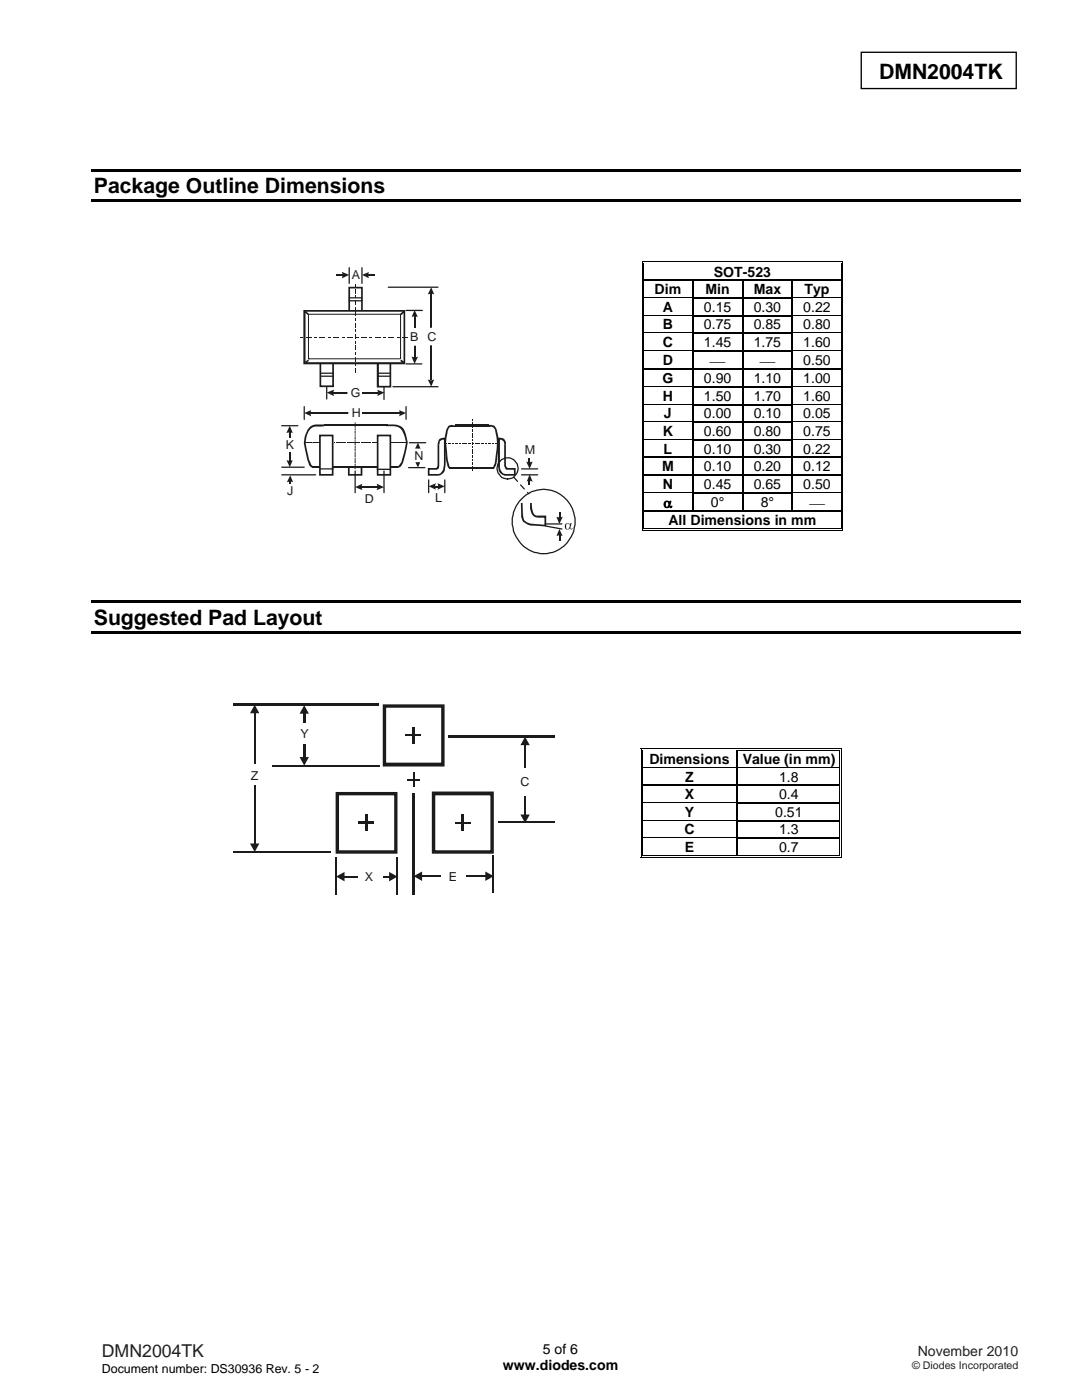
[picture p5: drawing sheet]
<svg xmlns="http://www.w3.org/2000/svg" width="216mm" height="279mm" viewBox="0 0 216 279" stroke-linecap="round" stroke-linejoin="round" font-family="sans-serif">
<defs><g id="words">
<g font-size="4.2">
<text x="175.4" y="15.8">DMN2004TK</text>
<text x="18.7" y="38.5">Package Outline Dimensions</text>
<text x="18.7" y="124.7">Suggested Pad Layout</text>
</g>
<text font-size="3.5" fill="#231f20" x="20.3" y="270.9">DMN2004TK</text>
<g font-size="2.8">
<text x="130.6" y="58.7">Dim</text>
<text x="140.8" y="58.7">Min</text>
<text x="142.4" y="55.2">SOT-523</text>
<text x="150.4" y="58.7">Max</text>
<text x="160.5" y="58.7">Typ</text>
<text x="132.2" y="62.2">A</text>
<text x="132.2" y="65.7">B</text>
<text x="140.5" y="62.2">0.15</text>
<text x="140.5" y="65.7">0.75</text>
<text x="150.4" y="62.2">0.30</text>
<text x="150.4" y="65.7">0.85</text>
<text x="160.3" y="62.2">0.22</text>
<text x="160.3" y="65.7">0.80</text>
<text x="132.2" y="69.2">C</text>
<text x="140.5" y="69.2">1.45</text>
<text x="150.4" y="69.2">1.75</text>
<text x="160.3" y="69.2">1.60</text>
<text x="132.2" y="76.5">G</text>
<text x="132.2" y="72.9">D</text>
<text x="140.5" y="76.5">0.90</text>
<text x="141.8" y="73">⎯</text>
<text x="150.4" y="76.5">1.10</text>
<text x="151.7" y="73">⎯</text>
<text x="160.3" y="72.9">0.50</text>
<text x="160.3" y="76.5">1.00</text>
<text x="132.2" y="80">H</text>
<text x="132.5" y="83.5">J</text>
<text x="140.5" y="80">1.50</text>
<text x="140.5" y="83.5">0.00</text>
<text x="150.4" y="80">1.70</text>
<text x="150.4" y="83.5">0.10</text>
<text x="160.3" y="80">1.60</text>
<text x="160.3" y="83.5">0.05</text>
<text x="132.2" y="87">K</text>
<text x="140.5" y="87">0.60</text>
<text x="150.4" y="87">0.80</text>
<text x="160.3" y="87">0.75</text>
<text x="132.1" y="94">M</text>
<text x="132.4" y="90.5">L</text>
<text x="140.5" y="90.5">0.10</text>
<text x="140.5" y="94">0.10</text>
<text x="150.4" y="90.5">0.30</text>
<text x="150.4" y="94">0.20</text>
<text x="160.3" y="90.5">0.22</text>
<text x="160.3" y="94">0.12</text>
<text x="132.2" y="97.5">N</text>
<text x="132.4" y="101.3">α</text>
<text x="140.5" y="97.5">0.45</text>
<text x="141.9" y="101.2">0°</text>
<text x="150.4" y="97.5">0.65</text>
<text x="151.8" y="101.2">8°</text>
<text x="160.3" y="97.5">0.50</text>
<text x="161.6" y="101.3">⎯</text>
<text x="133.4" y="104.8">All Dimensions in mm</text>
<text x="129.6" y="152.5">Dimensions</text>
<text x="136.7" y="156">Z</text>
<text x="148.2" y="152.5">Value (in mm)</text>
<text x="155.5" y="156">1.8</text>
<text x="136.7" y="159.5">X</text>
<text x="155.5" y="159.5">0.4</text>
<text x="136.6" y="166.5">C</text>
<text x="136.7" y="163">Y</text>
<text x="154.7" y="163">0.51</text>
<text x="155.5" y="166.5">1.3</text>
<text x="136.7" y="170">E</text>
<text x="155.5" y="170">0.7</text>
<text x="100.3" y="273.5">www.diodes.com</text>
<text x="108.3" y="270.2">5 of 6</text>
</g>
<text font-size="2.8" fill="#231f20" x="183.1" y="270.6">November 2010</text>
<g font-size="2.5" fill="#1f1a17">
<text x="70.2" y="55.6">A</text>
<text x="81.9" y="68.1">B</text>
<text x="85.3" y="68">C</text>
<text x="70" y="79.2">G</text>
<text x="70.2" y="83.2">H</text>
<text x="57.1" y="89.7">K</text>
<text x="82.7" y="91.7">N</text>
<text x="104.8" y="90.7">M</text>
<text x="57.3" y="98.7">J</text>
<text x="72.8" y="100.4">D</text>
<text x="86.8" y="100.3">L</text>
<text x="59.9" y="147.2">Y</text>
<text x="50.1" y="155.7">Z</text>
<text x="103.8" y="156.9">C</text>
<text x="72.8" y="175.8">X</text>
<text x="89.6" y="175.9">E</text>
</g>
<text font-size="2.5" x="20.3" y="274">Document number: DS30936 Rev. 5 - 2</text>
<text font-size="2.1" fill="#231f20" x="182" y="273.2">© Diodes Incorporated</text>
</g></defs>
<path d="M171.9 10.4h30.9v7.3h-30.9z" fill="none" stroke="#000" stroke-width=".26"/>
<path d="M18.2 33.7h185.5v.5h-185.5zM18.2 39.8h185.5v.5h-185.5zM18.2 119.8h185.5v.6h-185.5zM18.2 125.9h185.5v.6h-185.5z" fill="#000"/>
<g fill="#fff">
<path d="M128.6 52.6h39.1v3.2h-39.1z"/>
<path d="M128.7 52.6h39v3.2h-39z"/>
</g>
<path d="M128.1 52.1h.1v.5h-.1zM128.1 52.1h.5v.1h-.5zM128.4 52.4h.2v.2h-.2z" fill="#000"/>
<path d="M128.6 52.2h39.1M128.6 52.5h39.1" fill="none" stroke="#000" stroke-width=".2"/>
<path d="M128.6 52.6h39.1z" fill="#fff"/>
<path d="M167.7 52.1h.6v.1h-.6zM167.7 52.4h.2v.2h-.2zM168.1 52.1h.2v.5h-.2z" fill="#000"/>
<path d="M128.1 52.6v3.2M128.5 52.6v3.2M167.8 52.6v3.2M168.2 52.6v3.2" fill="none" stroke="#000" stroke-width=".2"/>
<g fill="#fff">
<path d="M128.6 56.1h9.5v3.3h-9.5z"/>
<path d="M128.7 56.1h9.2v3.3h-9.2z"/>
<path d="M158.2 56.1h9.5v3.3h-9.5z"/>
<path d="M158.4 56.1h9.3v3.3h-9.3z"/>
</g>
<path d="M128.1 55.8h.1v.3h-.1zM128.4 55.8h.2v.3h-.2z" fill="#000"/>
<path d="M128.6 56h9.5" fill="none" stroke="#000" stroke-width=".25"/>
<path d="M128.6 56.1h9.5z" fill="#fff"/>
<path d="M138.1 55.8h.3v.3h-.3zM148 55.8h.3v.3h-.3zM157.9 55.8h.3v.3h-.3z" fill="#000"/>
<path d="M138.4 56h9.6M148.3 56h9.6M158.2 56h9.5" fill="none" stroke="#000" stroke-width=".25"/>
<path d="M158.2 56.1h9.5z" fill="#fff"/>
<path d="M167.7 55.8h.2v.3h-.2zM168.1 55.8h.2v.3h-.2z" fill="#000"/>
<path d="M128.1 56.1v3.3M128.5 56.1v3.3M167.8 56.1v3.3M168.2 56.1v3.3" fill="none" stroke="#000" stroke-width=".2"/>
<path d="M138.2 56.1v3.3M148.2 56.1v3.3M158.1 56.1v3.3" fill="none" stroke="#000" stroke-width=".25"/>
<g fill="#fff">
<path d="M128.6 59.6h9.5v3.3h-9.5z"/>
<path d="M128.7 59.6h9.2v3.3h-9.2z"/>
<path d="M158.2 59.6h9.5v3.3h-9.5z"/>
<path d="M158.4 59.6h9.3v3.3h-9.3z"/>
</g>
<path d="M128.1 59.4h.1v.2h-.1zM128.4 59.4h.2v.2h-.2z" fill="#000"/>
<path d="M128.6 59.5h9.5" fill="none" stroke="#000" stroke-width=".25"/>
<path d="M128.6 59.6h9.5z" fill="#fff"/>
<path d="M138.1 59.4h.3v.2h-.3zM148 59.4h.3v.2h-.3zM157.9 59.4h.3v.2h-.3z" fill="#000"/>
<path d="M138.4 59.5h9.6M148.3 59.5h9.6M158.2 59.5h9.5" fill="none" stroke="#000" stroke-width=".25"/>
<path d="M158.2 59.6h9.5z" fill="#fff"/>
<path d="M167.7 59.4h.2v.2h-.2zM168.1 59.4h.2v.2h-.2z" fill="#000"/>
<path d="M128.1 59.6v3.3M128.5 59.6v3.3M167.8 59.6v3.3M168.2 59.6v3.3" fill="none" stroke="#000" stroke-width=".2"/>
<path d="M138.2 59.6v3.3M148.2 59.6v3.3M158.1 59.6v3.3" fill="none" stroke="#000" stroke-width=".25"/>
<g fill="#fff">
<path d="M128.6 63.1h9.5v3.3h-9.5z"/>
<path d="M128.7 63.1h9.2v3.3h-9.2z"/>
<path d="M158.2 63.1h9.5v3.3h-9.5z"/>
<path d="M158.4 63.1h9.3v3.3h-9.3z"/>
</g>
<path d="M128.1 62.9h.1v.2h-.1zM128.4 62.9h.2v.2h-.2z" fill="#000"/>
<path d="M128.6 63h9.5" fill="none" stroke="#000" stroke-width=".25"/>
<path d="M128.6 63.1h9.5z" fill="#fff"/>
<path d="M138.1 62.9h.3v.2h-.3zM148 62.9h.3v.2h-.3zM157.9 62.9h.3v.2h-.3z" fill="#000"/>
<path d="M138.4 63h9.6M148.3 63h9.6M158.2 63h9.5" fill="none" stroke="#000" stroke-width=".25"/>
<path d="M158.2 63.1h9.5z" fill="#fff"/>
<path d="M167.7 62.9h.2v.2h-.2zM168.1 62.9h.2v.2h-.2z" fill="#000"/>
<path d="M128.1 63.1v3.3M128.5 63.1v3.3M167.8 63.1v3.3M168.2 63.1v3.3" fill="none" stroke="#000" stroke-width=".2"/>
<path d="M138.2 63.1v3.3M148.2 63.1v3.3M158.1 63.1v3.3" fill="none" stroke="#000" stroke-width=".25"/>
<g fill="#fff">
<path d="M128.6 66.6h9.5v3.3h-9.5z"/>
<path d="M128.7 66.6h9.2v3.3h-9.2z"/>
<path d="M158.2 66.6h9.5v3.3h-9.5z"/>
<path d="M158.4 66.6h9.3v3.3h-9.3z"/>
</g>
<path d="M128.1 66.4h.1v.3h-.1zM128.4 66.4h.2v.3h-.2z" fill="#000"/>
<path d="M128.6 66.5h9.5" fill="none" stroke="#000" stroke-width=".25"/>
<path d="M128.6 66.6l9.5 .1z" fill="#fff"/>
<path d="M138.1 66.4h.3v.3h-.3zM148 66.4h.3v.3h-.3zM157.9 66.4h.3v.3h-.3z" fill="#000"/>
<path d="M138.4 66.5h9.6M148.3 66.5h9.6M158.2 66.5h9.5" fill="none" stroke="#000" stroke-width=".25"/>
<path d="M158.2 66.6l9.5 .1z" fill="#fff"/>
<path d="M167.7 66.4h.2v.3h-.2zM168.1 66.4h.2v.3h-.2z" fill="#000"/>
<path d="M128.1 66.7v3.2M128.5 66.7v3.2M167.8 66.7v3.2M168.2 66.7v3.2" fill="none" stroke="#000" stroke-width=".2"/>
<path d="M138.2 66.7v3.2M148.2 66.7v3.2M158.1 66.7v3.2" fill="none" stroke="#000" stroke-width=".25"/>
<g fill="#fff">
<path d="M128.6 70.1h9.5v3.5h-9.5z"/>
<path d="M128.7 70.3h9.2v3.2h-9.2z"/>
<path d="M158.2 70.1h9.5v3.5h-9.5z"/>
<path d="M158.4 70.3h9.3v3.2h-9.3z"/>
</g>
<path d="M128.1 69.9h.1v.3h-.1zM128.4 69.9h.2v.3h-.2z" fill="#000"/>
<path d="M128.6 70h9.5" fill="none" stroke="#000" stroke-width=".25"/>
<path d="M128.6 70.1l9.5 .1z" fill="#fff"/>
<path d="M138.1 69.9h.3v.3h-.3zM148 69.9h.3v.3h-.3zM157.9 69.9h.3v.3h-.3z" fill="#000"/>
<path d="M138.4 70h9.6M148.3 70h9.6M158.2 70h9.5" fill="none" stroke="#000" stroke-width=".25"/>
<path d="M158.2 70.1l9.5 .1z" fill="#fff"/>
<path d="M167.7 69.9h.2v.3h-.2zM168.1 69.9h.2v.3h-.2z" fill="#000"/>
<path d="M128.1 70.2v3.4M128.5 70.2v3.4M167.8 70.2v3.4M168.2 70.2v3.4" fill="none" stroke="#000" stroke-width=".2"/>
<path d="M138.2 70.2v3.4M148.2 70.2v3.4M158.1 70.2v3.4" fill="none" stroke="#000" stroke-width=".25"/>
<g fill="#fff">
<path d="M128.6 73.9h9.5v3.2h-9.5z"/>
<path d="M128.7 73.9h9.2v3.2h-9.2z"/>
<path d="M158.2 73.9h9.5v3.2h-9.5z"/>
<path d="M158.4 73.9h9.3v3.2h-9.3z"/>
</g>
<path d="M128.1 73.6h.1v.3h-.1zM128.4 73.6h.2v.3h-.2z" fill="#000"/>
<path d="M128.6 73.7h9.5" fill="none" stroke="#000" stroke-width=".25"/>
<path d="M128.6 73.9h9.5z" fill="#fff"/>
<path d="M138.1 73.6h.3v.3h-.3zM148 73.6h.3v.3h-.3zM157.9 73.6h.3v.3h-.3z" fill="#000"/>
<path d="M138.4 73.7h9.6M148.3 73.7h9.6M158.2 73.7h9.5" fill="none" stroke="#000" stroke-width=".25"/>
<path d="M158.2 73.9h9.5z" fill="#fff"/>
<path d="M167.7 73.6h.2v.3h-.2zM168.1 73.6h.2v.3h-.2z" fill="#000"/>
<path d="M128.1 73.9v3.2M128.5 73.9v3.2M167.8 73.9v3.2M168.2 73.9v3.2" fill="none" stroke="#000" stroke-width=".2"/>
<path d="M138.2 73.9v3.2M148.2 73.9v3.2M158.1 73.9v3.2" fill="none" stroke="#000" stroke-width=".25"/>
<g fill="#fff">
<path d="M128.6 77.4h9.5v3.2h-9.5z"/>
<path d="M128.7 77.4h9.2v3.2h-9.2z"/>
<path d="M158.2 77.4h9.5v3.2h-9.5z"/>
<path d="M158.4 77.4h9.3v3.2h-9.3z"/>
</g>
<path d="M128.1 77.1h.1v.3h-.1zM128.4 77.1h.2v.3h-.2z" fill="#000"/>
<path d="M128.6 77.2h9.5" fill="none" stroke="#000" stroke-width=".25"/>
<path d="M128.6 77.4h9.5z" fill="#fff"/>
<path d="M138.1 77.1h.3v.3h-.3zM148 77.1h.3v.3h-.3zM157.9 77.1h.3v.3h-.3z" fill="#000"/>
<path d="M138.4 77.2h9.6M148.3 77.2h9.6M158.2 77.2h9.5" fill="none" stroke="#000" stroke-width=".25"/>
<path d="M158.2 77.4h9.5z" fill="#fff"/>
<path d="M167.7 77.1h.2v.3h-.2zM168.1 77.1h.2v.3h-.2z" fill="#000"/>
<path d="M128.1 77.4v3.2M128.5 77.4v3.2M167.8 77.4v3.2M168.2 77.4v3.2" fill="none" stroke="#000" stroke-width=".2"/>
<path d="M138.2 77.4v3.2M148.2 77.4v3.2M158.1 77.4v3.2" fill="none" stroke="#000" stroke-width=".25"/>
<g fill="#fff">
<path d="M128.6 80.9h9.5v3.2h-9.5z"/>
<path d="M128.7 80.9h9.2v3.2h-9.2z"/>
<path d="M158.2 80.9h9.5v3.2h-9.5z"/>
<path d="M158.4 80.9h9.3v3.2h-9.3z"/>
</g>
<path d="M128.1 80.6h.1v.3h-.1zM128.4 80.6h.2v.3h-.2z" fill="#000"/>
<path d="M128.6 80.8h9.5" fill="none" stroke="#000" stroke-width=".25"/>
<path d="M128.6 80.9h9.5z" fill="#fff"/>
<path d="M138.1 80.6h.3v.3h-.3zM148 80.6h.3v.3h-.3zM157.9 80.6h.3v.3h-.3z" fill="#000"/>
<path d="M138.4 80.8h9.6M148.3 80.8h9.6M158.2 80.8h9.5" fill="none" stroke="#000" stroke-width=".25"/>
<path d="M158.2 80.9h9.5z" fill="#fff"/>
<path d="M167.7 80.6h.2v.3h-.2zM168.1 80.6h.2v.3h-.2z" fill="#000"/>
<path d="M128.1 80.9v3.2M128.5 80.9v3.2M167.8 80.9v3.2M168.2 80.9v3.2" fill="none" stroke="#000" stroke-width=".2"/>
<path d="M138.2 80.9v3.2M148.2 80.9v3.2M158.1 80.9v3.2" fill="none" stroke="#000" stroke-width=".25"/>
<g fill="#fff">
<path d="M128.6 84.4h9.5v3.3h-9.5z"/>
<path d="M128.7 84.4h9.2v3.3h-9.2z"/>
<path d="M158.2 84.4h9.5v3.3h-9.5z"/>
<path d="M158.4 84.4h9.3v3.3h-9.3z"/>
</g>
<path d="M128.1 84.1h.1v.3h-.1zM128.4 84.1h.2v.3h-.2z" fill="#000"/>
<path d="M128.6 84.3h9.5" fill="none" stroke="#000" stroke-width=".25"/>
<path d="M128.6 84.4h9.5z" fill="#fff"/>
<path d="M138.1 84.1h.3v.3h-.3zM148 84.1h.3v.3h-.3zM157.9 84.1h.3v.3h-.3z" fill="#000"/>
<path d="M138.4 84.3h9.6M148.3 84.3h9.6M158.2 84.3h9.5" fill="none" stroke="#000" stroke-width=".25"/>
<path d="M158.2 84.4h9.5z" fill="#fff"/>
<path d="M167.7 84.1h.2v.3h-.2zM168.1 84.1h.2v.3h-.2z" fill="#000"/>
<path d="M128.1 84.4v3.3M128.5 84.4v3.3M167.8 84.4v3.3M168.2 84.4v3.3" fill="none" stroke="#000" stroke-width=".2"/>
<path d="M138.2 84.4v3.3M148.2 84.4v3.3M158.1 84.4v3.3" fill="none" stroke="#000" stroke-width=".25"/>
<g fill="#fff">
<path d="M128.6 87.9h9.5v3.3h-9.5z"/>
<path d="M128.7 87.9h9.2v3.3h-9.2z"/>
<path d="M158.2 87.9h9.5v3.3h-9.5z"/>
<path d="M158.4 87.9h9.3v3.3h-9.3z"/>
</g>
<path d="M128.1 87.7h.1v.2h-.1zM128.4 87.7h.2v.2h-.2z" fill="#000"/>
<path d="M128.6 87.8h9.5" fill="none" stroke="#000" stroke-width=".25"/>
<path d="M128.6 87.9h9.5z" fill="#fff"/>
<path d="M138.1 87.7h.3v.2h-.3zM148 87.7h.3v.2h-.3zM157.9 87.7h.3v.2h-.3z" fill="#000"/>
<path d="M138.4 87.8h9.6M148.3 87.8h9.6M158.2 87.8h9.5" fill="none" stroke="#000" stroke-width=".25"/>
<path d="M158.2 87.9h9.5z" fill="#fff"/>
<path d="M167.7 87.7h.2v.2h-.2zM168.1 87.7h.2v.2h-.2z" fill="#000"/>
<path d="M128.1 87.9v3.3M128.5 87.9v3.3M167.8 87.9v3.3M168.2 87.9v3.3" fill="none" stroke="#000" stroke-width=".2"/>
<path d="M138.2 87.9v3.3M148.2 87.9v3.3M158.1 87.9v3.3" fill="none" stroke="#000" stroke-width=".25"/>
<g fill="#fff">
<path d="M128.6 91.4h9.5v3.3h-9.5z"/>
<path d="M128.7 91.4h9.2v3.3h-9.2z"/>
<path d="M158.2 91.4h9.5v3.3h-9.5z"/>
<path d="M158.4 91.4h9.3v3.3h-9.3z"/>
</g>
<path d="M128.1 91.2h.1v.2h-.1zM128.4 91.2h.2v.2h-.2z" fill="#000"/>
<path d="M128.6 91.3h9.5" fill="none" stroke="#000" stroke-width=".25"/>
<path d="M128.6 91.4h9.5z" fill="#fff"/>
<path d="M138.1 91.2h.3v.2h-.3zM148 91.2h.3v.2h-.3zM157.9 91.2h.3v.2h-.3z" fill="#000"/>
<path d="M138.4 91.3h9.6M148.3 91.3h9.6M158.2 91.3h9.5" fill="none" stroke="#000" stroke-width=".25"/>
<path d="M158.2 91.4h9.5z" fill="#fff"/>
<path d="M128.1 94.7h.1v.2h-.1zM128.4 94.7h.2v.2h-.2zM138.1 94.7h.3v.2h-.3zM148 94.7h.3v.2h-.3zM157.9 94.7h.3v.2h-.3zM167.7 91.2h.2v.2h-.2zM167.7 94.7h.2v.2h-.2zM168.1 91.2h.2v.2h-.2zM168.1 94.7h.2v.2h-.2z" fill="#000"/>
<path d="M128.1 91.4v3.3M128.1 94.9v3.3M128.5 91.4v3.3M128.5 94.9v3.3M167.8 91.4v3.3M167.8 94.9v3.3M168.2 91.4v3.3M168.2 94.9v3.3" fill="none" stroke="#000" stroke-width=".2"/>
<path d="M128.6 94.8h9.5M138.2 91.4v3.3M138.2 94.9v3.3M138.4 94.8h9.6M148.2 91.4v3.3M148.2 94.9v3.3M148.3 94.8h9.6M158.1 91.4v3.3M158.1 94.9v3.3M158.2 94.8h9.5" fill="none" stroke="#000" stroke-width=".25"/>
<g fill="#fff">
<path d="M128.6 98.4h9.5v3.5h-9.5z"/>
<path d="M128.7 98.4h9.2v3.5h-9.2z"/>
<path d="M158.2 98.4h9.5v3.5h-9.5z"/>
<path d="M158.4 98.4h9.3v3.5h-9.3z"/>
</g>
<path d="M128.1 98.2h.1v.2h-.1zM128.4 98.2h.2v.2h-.2z" fill="#000"/>
<path d="M128.6 98.3h9.5" fill="none" stroke="#000" stroke-width=".25"/>
<path d="M128.6 98.4h9.5z" fill="#fff"/>
<path d="M138.1 98.2h.3v.2h-.3zM148 98.2h.3v.2h-.3zM157.9 98.2h.3v.2h-.3z" fill="#000"/>
<path d="M138.4 98.3h9.6M148.3 98.3h9.6M158.2 98.3h9.5" fill="none" stroke="#000" stroke-width=".25"/>
<path d="M158.2 98.4h9.5z" fill="#fff"/>
<path d="M167.7 98.2h.2v.2h-.2zM168.1 98.2h.2v.2h-.2zM128.1 101.9h.1v.3h-.1zM128.1 105.8h.5v.1h-.5zM128.4 101.9h.2v.3h-.2zM128.4 105.4h.2v.2h-.2zM167.7 101.9h.2v.3h-.2zM167.7 105.8h.6v.1h-.6zM167.7 105.4h.2v.2h-.2zM168.1 101.9h.2v.3h-.2zM168.1 105.4h.2v.5h-.2z" fill="#000"/>
<path d="M128.1 98.4v3.5M128.5 98.4v3.5M167.8 98.4v3.5M168.2 98.4v3.5M128.1 102.2v3.7M128.5 102.2v3.2M128.6 105.9h39.1M128.6 105.5h39.1M167.8 102.2v3.2M168.2 102.2v3.2" fill="none" stroke="#000" stroke-width=".2"/>
<path d="M138.2 98.4v3.5M148.2 98.4v3.5M158.1 98.4v3.5M128.6 102h39.1" fill="none" stroke="#000" stroke-width=".25"/>
<g fill="#fff">
<path d="M128.3 149.9h18.7v3.2h-18.7z"/>
<path d="M128.8 149.9h17.6v3.2h-17.6z"/>
</g>
<path d="M127.8 149.3h.2v.6h-.2zM127.8 149.3h.5v.2h-.5zM128.2 149.7h.1v.2h-.1zM128.2 149.7h.1v.1h-.1z" fill="#000"/>
<path d="M128.3 149.4h18.7M128.3 149.8h18.7" fill="none" stroke="#000" stroke-width=".2"/>
<path d="M128.3 149.8l18.7 .1z" fill="#fff"/>
<path d="M147 149.8l.3 .1zM147 149.3h.5v.2h-.5zM147 149.7h.5v.1h-.5zM167.5 149.3h.5v.2h-.5zM167.5 149.7h.2v.2h-.2zM167.5 149.7h.2v.1h-.2zM167.9 149.3h.1v.6h-.1z" fill="#000"/>
<path d="M127.9 149.9v3.2M128.2 149.9v3.2M147.5 149.4h20M147.5 149.8h20M167.6 149.9v3.2M167.9 149.9v3.2" fill="none" stroke="#000" stroke-width=".2"/>
<path d="M147.1 149.9v3.2" fill="none" stroke="#000" stroke-width=".25"/>
<g fill="#fff">
<path d="M128.3 153.4h18.7v3.2h-18.7z"/>
<path d="M128.8 153.4h17.6v3.2h-17.6z"/>
<path d="M147.3 153.4h20.2v3.2h-20.2z"/>
<path d="M147.8 153.4h19.3v3.2h-19.3z"/>
</g>
<path d="M127.8 153.1h.2v.3h-.2zM128.2 153.1h.1v.3h-.1z" fill="#000"/>
<path d="M128.3 153.2h18.7" fill="none" stroke="#000" stroke-width=".25"/>
<path d="M128.3 153.4h18.7z" fill="#fff"/>
<path d="M147 153.1h.3v.3h-.3z" fill="#000"/>
<path d="M147.3 153.2h20.2" fill="none" stroke="#000" stroke-width=".25"/>
<path d="M147.3 153.4h20.2z" fill="#fff"/>
<path d="M167.5 153.1h.2v.3h-.2zM167.9 153.1h.1v.3h-.1z" fill="#000"/>
<path d="M127.9 153.4v3.2M128.2 153.4v3.2M167.6 153.4v3.2M167.9 153.4v3.2" fill="none" stroke="#000" stroke-width=".2"/>
<path d="M147.1 153.4v3.2" fill="none" stroke="#000" stroke-width=".25"/>
<g fill="#fff">
<path d="M128.3 156.9h18.7v3.2h-18.7z"/>
<path d="M128.8 156.9h17.6v3.2h-17.6z"/>
<path d="M147.3 156.9h20.2v3.2h-20.2z"/>
<path d="M147.8 156.9h19.3v3.2h-19.3z"/>
</g>
<path d="M127.8 156.6h.2v.3h-.2zM128.2 156.6h.1v.3h-.1z" fill="#000"/>
<path d="M128.3 156.7h18.7" fill="none" stroke="#000" stroke-width=".25"/>
<path d="M128.3 156.9h18.7z" fill="#fff"/>
<path d="M147 156.6h.3v.3h-.3z" fill="#000"/>
<path d="M147.3 156.7h20.2" fill="none" stroke="#000" stroke-width=".25"/>
<path d="M147.3 156.9h20.2z" fill="#fff"/>
<path d="M167.5 156.6h.2v.3h-.2zM167.9 156.6h.1v.3h-.1z" fill="#000"/>
<path d="M127.9 156.9v3.2M128.2 156.9v3.2M167.6 156.9v3.2M167.9 156.9v3.2" fill="none" stroke="#000" stroke-width=".2"/>
<path d="M147.1 156.9v3.2" fill="none" stroke="#000" stroke-width=".25"/>
<g fill="#fff">
<path d="M128.3 160.4h18.7v3.2h-18.7z"/>
<path d="M128.8 160.4h17.6v3.2h-17.6z"/>
</g>
<path d="M127.8 160.1h.2v.3h-.2zM128.2 160.1h.1v.3h-.1z" fill="#000"/>
<path d="M128.3 160.3h18.7" fill="none" stroke="#000" stroke-width=".25"/>
<path d="M128.3 160.4h18.7z" fill="#fff"/>
<path d="M147 160.1h.3v.3h-.3zM167.5 160.1h.2v.3h-.2zM167.9 160.1h.1v.3h-.1z" fill="#000"/>
<path d="M147.1 160.4v3.2M147.3 160.3h20.2" fill="none" stroke="#000" stroke-width=".25"/>
<path d="M127.9 160.4v3.2M128.2 160.4v3.2M167.6 160.4v3.2M167.9 160.4v3.2" fill="none" stroke="#000" stroke-width=".2"/>
<g fill="#fff">
<path d="M128.3 163.9h18.7v3.3h-18.7z"/>
<path d="M128.8 163.9h17.6v3.3h-17.6z"/>
</g>
<path d="M127.8 163.6h.2v.3h-.2zM128.2 163.6h.1v.3h-.1z" fill="#000"/>
<path d="M128.3 163.8h18.7" fill="none" stroke="#000" stroke-width=".25"/>
<path d="M128.3 163.9h18.7z" fill="#fff"/>
<path d="M147 163.6h.3v.3h-.3zM167.5 163.6h.2v.3h-.2zM167.9 163.6h.1v.3h-.1z" fill="#000"/>
<path d="M147.1 163.9v3.3M147.3 163.8h20.2" fill="none" stroke="#000" stroke-width=".25"/>
<path d="M127.9 163.9v3.3M128.2 163.9v3.3M167.6 163.9v3.3M167.9 163.9v3.3" fill="none" stroke="#000" stroke-width=".2"/>
<g fill="#fff">
<path d="M128.3 167.4h18.7v3.2h-18.7z"/>
<path d="M128.8 167.4h17.6v3.2h-17.6z"/>
</g>
<path d="M127.8 167.2h.2v.2h-.2zM128.2 167.2h.1v.2h-.1z" fill="#000"/>
<path d="M128.3 167.3h18.7" fill="none" stroke="#000" stroke-width=".25"/>
<path d="M128.3 167.4h18.7z" fill="#fff"/>
<path d="M127.8 171h.5v.2h-.5zM128.2 170.7h.1v.1h-.1zM147 167.2h.3v.2h-.3zM147 170.7h.5v.1h-.5zM167.5 167.2h.2v.2h-.2zM167.5 171h.5v.2h-.5zM167.5 170.7h.2v.1h-.2zM167.9 167.2h.1v.2h-.1zM167.9 170.7h.1v.5h-.1z" fill="#000"/>
<path d="M147.1 167.4v3.3M147.3 167.3h20.2" fill="none" stroke="#000" stroke-width=".25"/>
<path d="M127.9 167.4v3.8M128.2 167.4v3.3M128.3 171.1h39.2M128.3 170.8h18.7M147.5 170.8h20M167.6 167.4v3.3M167.9 167.4v3.3" fill="none" stroke="#000" stroke-width=".2"/>
<path d="M69.6 93.2h2.5v1.6h-2.5z" fill="#fff"/>
<path d="M69.6 94.6h2.5v.3h-2.5zM72.1 94.8h.2v.1h-.2zM72 93.2h.3v1.6h-.3zM72.1 93.1h.2v.1h-.2zM69.6 93.1h2.5v.3h-2.5zM69.4 93.1h.2v.1h-.2zM69.4 93.2h.4v1.6h-.4zM69.4 94.8h.2v.1h-.2z" fill="#1f1a17"/>
<path d="M62.4 93.2h17" fill="none" stroke="#1f1a17" stroke-width=".34"/>
<path d="M60.7 81.2v2.5M81 81.2v2.5" fill="none" stroke="#1f1a17" stroke-width=".25"/>
<path d="M60.7 82.4l1.4-.6-.1 .4v.6l.1 .3z" fill-rule="evenodd" fill="#1f1a17"/>
<path d="M61.9 82.5h17.9" fill="none" stroke="#1f1a17" stroke-width=".25"/>
<path d="M79.6 81.8l1.4 .6-1.4 .7 .2-.3v-.6z" fill-rule="evenodd" fill="#1f1a17"/>
<path d="M104.1 94.8h3.2" fill="none" stroke="#1f1a17" stroke-width=".25"/>
<g fill="#1f1a17">
<path d="M105.5 91.5h.3v.8h-.3z"/>
<path d="M57.7 96h.3v.5h-.3z"/>
</g>
<g fill="#1f1a17">
<path d="M105 92.1h1.3l-.6 1.5z" fill-rule="evenodd"/>
<path d="M57.9 94.8l.6 1.5-.3-.2h-.6l-.4 .2z" fill-rule="evenodd"/>
</g>
<path d="M69.7 53.4v3.2M72.2 53.4v3.2M104.1 93.6h3.2" fill="none" stroke="#1f1a17" stroke-width=".25"/>
<g fill="#1f1a17">
<path d="M68.2 54.3l1.5 .6-1.5 .6z" fill-rule="evenodd"/>
<path d="M72.2 54.9l1.5-.6-.2 .3v.6l.2 .3z" fill-rule="evenodd"/>
</g>
<g fill="#1f1a17">
<path d="M67.1 54.8h1.3v.2h-1.3z"/>
<path d="M73.5 54.8h1.3v.2h-1.3z"/>
</g>
<path d="M77.5 57.3h9.9M78.4 77.2h9M81 62h3.3M81 72.6h3.2M56.2 85h3.2M56.2 93.2h4.5M56.2 94.8h6.8" fill="none" stroke="#1f1a17" stroke-width=".25"/>
<path d="M82.7 61.9l.7 1.4-.3-.2h-.6l-.4 .2z" fill-rule="evenodd" fill="#1f1a17"/>
<path d="M82.8 63.1v8.3" fill="none" stroke="#1f1a17" stroke-width=".25"/>
<g fill="#1f1a17">
<path d="M82.1 71.2h1.3l-.7 1.4z" fill-rule="evenodd"/>
<path d="M57.8 85l.6 1.4h-1.3z" fill-rule="evenodd"/>
</g>
<path d="M57.8 86.2v5.8" fill="none" stroke="#1f1a17" stroke-width=".25"/>
<g fill="#1f1a17">
<path d="M57.1 91.8l.5 .2 .8-.2-.6 1.4z" fill-rule="evenodd"/>
<path d="M86 57.3l.6 1.5a1.16 1.16 0 0 0-1.2 0z" fill-rule="evenodd"/>
</g>
<path d="M86 58.6v17.3" fill="none" stroke="#1f1a17" stroke-width=".25"/>
<g fill="#1f1a17">
<path d="M85.4 75.7a1.23 1.23 0 0 0 1.2 0l-.6 1.5z" fill-rule="evenodd"/>
<path d="M85.5 97l1.5-.5-.2 .4 .2 .8z" fill-rule="evenodd"/>
<path d="M87.3 96.5l1.5 .5-1.5 .7z" fill-rule="evenodd"/>
<path d="M70.9 97.2l1.4-.7-.2 .5 .2 .8z" fill-rule="evenodd"/>
</g>
<path d="M86.8 97h.7v.2h-.7z" fill="#1f1a17"/>
<path d="M72.1 97.2h3.3" fill="none" stroke="#1f1a17" stroke-width=".25"/>
<path d="M75.2 96.5l1.4 .7-1.4 .6z" fill-rule="evenodd" fill="#1f1a17"/>
<path d="M85.5 95.8v2.5M88.8 95.8v2.5" fill="none" stroke="#1f1a17" stroke-width=".25"/>
<path d="M81 65.6h3.2v3.3h-3.2z" fill="#fff"/>
<path d="M81 65.6h3.2v3.3h-3.2z" fill="none" stroke="#fff" stroke-width=".2"/>
<path d="M56.2 87.5h3.2v2.6h-3.2z" fill="#fff"/>
<path d="M56.2 87.5h3.2v2.6h-3.2z" fill="none" stroke="#fff" stroke-width=".2"/>
<path d="M84.4 65.5h3.3v3.3h-3.3z" fill="#fff"/>
<path d="M84.4 65.5h3.3v3.3h-3.3z" fill="none" stroke="#fff" stroke-width=".2"/>
<path d="M69.6 81.2h2.5v2.5h-2.5z" fill="#fff"/>
<path d="M69.6 81.2h2.5v2.5h-2.5z" fill="none" stroke="#fff" stroke-width=".2"/>
<path d="M63.8 86.9h2.6v7.9h-2.6z" fill="#fff"/>
<path d="M63.8 94.6h2.6v.3h-2.6zM66.4 94.8h.1v.1h-.1zM66.2 86.9h.3v7.9h-.3zM66.4 86.7h.1v.2h-.1zM63.8 86.7h2.6v.4h-2.6zM63.7 86.7h.1v.2h-.1zM63.7 86.9h.3v7.9h-.3zM63.7 94.8h.1v.1h-.1z" fill="#1f1a17"/>
<path d="M75.4 86.9h2.5v7.9h-2.5z" fill="#fff"/>
<path d="M75.4 94.6h2.5v.3h-2.5zM77.9 94.8h.2v.1h-.2zM77.7 86.9h.4v7.9h-.4zM77.9 86.7h.2v.2h-.2zM75.4 86.7h2.5v.4h-2.5zM75.2 86.7h.2v.2h-.2zM75.2 86.9h.3v7.9h-.3zM75.2 94.8h.2v.1h-.2z" fill="#1f1a17"/>
<path d="M87.8 87.8l1-.3-.1 5.7a1.46 1.46 0 0 1-1.2 1.6h-2v-1.2h1.6l.3-.3 .1-4.6z" fill-rule="evenodd" fill="#fff"/>
<path d="M87.6 87.8l.5-.4 .6-.1v.5h-.5a.78 .78 0 0 0-.5 .9l-.4-.1zM88.7 87.6v.2zM88.7 87.3l.1 .5zM88.7 87.3h.2v.2zM88.6 87.5h.3v5.2h-.3zM88.6 92.7h.3l-.1 1.2-.4-.2zM87.5 94.6l.3-.1 .6-.8 .4 .2a1.82 1.82 0 0 1-1.2 1zM87.5 94.8l.1 .1zM85.5 94.6h2v.3h-2zM85.4 94.8h.1v.1h-.1zM85.4 93.6h.3v1.2h-.3zM85.4 93.4h.1v.2h-.1zM85.5 93.4h1.4v.3h-1.4zM87.3 92.5h.4a.95 .95 0 0 1-.6 1.2h-.2v-.3a.71 .71 0 0 0 .4-.9zM87.3 92.2h.4v.3h-.4zM87.3 92h.4v.2h-.4zM87.3 88.7h.4v3.3h-.4zM87.3 88.6l.2 .1z" fill="#1f1a17"/>
<path d="M63.9 93.6h2.6M70.9 94v4.3M75.3 93.7h2.5M76.6 94v4.3" fill="none" stroke="#1f1a17" stroke-width=".25"/>
<path d="M99.6 87.5a1.14 1.14 0 0 1 1.2 1.2v3.6a.93 .93 0 0 0 .6 1.3h1.3v1.2h-1.9a1.61 1.61 0 0 1-1.2-2.1z" fill-rule="evenodd" fill="#fff"/>
<g fill="#1f1a17">
<path d="M105.5 95.9h.3v.9h-.3z"/>
<path d="M99.6 87.3l.6 .1a1.11 1.11 0 0 1 .7 1.2l-.3 .1v-.3a.78 .78 0 0 0-1-.6zM99.6 87.6v.2zM99.6 87.3l-.1 .5zM99.3 87.3h.3v.2h-.3zM99.3 87.5h.5v5.2h-.5zM99.3 92.7h.5v1l-.3 .2zM99.5 93.9l.3-.2 .6 .8 .5 .1-.2 .3a1.82 1.82 0 0 1-1.2-1zM100.8 94.8l-.1 .1zM100.8 94.6h1.9v.3h-1.9zM102.7 94.8h.2v.1h-.2zM102.6 93.6h.3v1.2h-.3zM102.7 93.4h.2v.2h-.2zM101.4 93.4h1.3v.3h-1.3zM100.6 92.5h.3a.71 .71 0 0 0 .5 .9v.3l-.5-.1-.3-.6zM100.6 92.2h.3v.3h-.3zM100.6 92h.3v.2h-.3zM100.6 88.7h.3v3.3h-.3zM100.8 88.7l.1-.1z"/>
<path d="M69.7 62h2.5v.3h-2.5zM72.2 62.1h.2v.2h-.2zM72.1 57.4h.3v4.7h-.3zM72.2 57.2h.2v.2h-.2zM69.7 57.2h2.5v.4h-2.5zM69.5 57.2h.2v.2h-.2zM69.5 57.4h.4v4.7h-.4zM69.5 62.1h.2v.2h-.2z"/>
<path d="M63.9 76.9h2.6v.4h-2.6zM66.5 77.1h.1v.2h-.1zM66.3 72.5h.3v4.6h-.3zM66.5 72.2h.1v.3h-.1zM63.9 72.2h2.6v.4h-2.6zM63.8 72.2h.1v.3h-.1zM63.8 72.5h.3v4.6h-.3zM63.8 77.1h.1v.2h-.1z"/>
<path d="M75.4 77h2.5v.3h-2.5zM77.9 77.2h.2v.1h-.2zM77.7 72.5h.4v4.7h-.4zM77.9 72.3h.2v.2h-.2zM75.4 72.3h2.5v.3h-2.5zM75.2 72.3h.2v.2h-.2zM75.2 72.5h.4v4.7h-.4zM75.2 77.2h.2v.1h-.2z"/>
</g>
<path d="M105.7 94.7l.6 1.4a1.05 1.05 0 0 0-1.2 0z" fill-rule="evenodd" fill="#1f1a17"/>
<path d="M64.6 84.9h12.7" fill="none" stroke="#1f1a17" stroke-width=".34"/>
<g fill="#1f1a17">
<path d="M61.6 92.4l.3-.2 .3 .7 .4 .2v.3a1.17 1.17 0 0 1-1-1zM60.6 88.4l.4-.1 .6 3.3 .3 .6-.3 .2z"/>
<path d="M79.2 93.1l.3-.1 .6-.8 .3 .1a1.33 1.33 0 0 1-1.1 1.1zM81 88.3h.4l-1 4-.3-.1z"/>
<path d="M63.9 84.7h.8v.3l-.8 .1zM61.8 85.3a2.57 2.57 0 0 1 2.1-.6v.4a2.24 2.24 0 0 0-2.8 2.2l-.1 1.1h-.4a5.4 5.4 0 0 1 1.2-3.1z"/>
<path d="M77 84.7v.3zM77 84.7h.9v.3h-.9zM77.9 84.7a2.56 2.56 0 0 1 3.2 2.5l.3 1.1h-.4a4.7 4.7 0 0 0-1.4-3l-.5-.2-1.2-.1z"/>
</g>
<path d="M90.8 85h6.6" fill="none" stroke="#1f1a17" stroke-width=".42"/>
<g fill="#1f1a17">
<path d="M89.2 92.5l.3-.1 .4 .8-.1 .4a1.05 1.05 0 0 1-.6-1.1zM88.7 88.5l.3-.1 .5 4-.3 .1z"/>
<path d="M98.7 92.4l.4 .1-.4 1-.3 .1zM99.2 88.3l.3 .1-.4 4.1-.4-.1z"/>
<path d="M90.4 84.9h.5v.3h-.5zM89.5 85l.6-.2 .3 .1v.3h-.5a1.25 1.25 0 0 0-.6 1.4l-.3 1.8h-.3a6.2 6.2 0 0 1 .8-3.4z"/>
<path d="M97.2 84.8h.5v.4h-.5zM97.7 84.8h.4a.99 .99 0 0 1 1 .8l.4 2.7-.3 .1-.2-1.5a1.74 1.74 0 0 0-1-1.8l-.3 .1z"/>
</g>
<path d="M89.5 93.4h9" fill="none" stroke="#1f1a17" stroke-width=".34"/>
<path d="M108.9 104.6h3.2M108.9 105l3.2 .6" fill="none" stroke="#1f1a17" stroke-width=".25"/>
<path d="M113.1 104.4l.5 .1 .1 .3 .1-.4h.3l-.3 .8 .3 .4 .1-.3v.4h-.3l-.1-.4-.3 .4h-.5l-.2-.2-.1-.8zM113.1 104.6l-.1 .8 .4 .2 .3-.6-.1-.3-.2-.2z" fill-rule="evenodd" fill="#1f1a17"/>
<path d="M104.1 99.4l1.6 .1a3.2 3.2 0 0 1 .2 2 1.6 1.6 0 0 0 1.5 1.6h1.4v1.8a10.2 10.2 0 0 1-3.8-.5 1.71 1.71 0 0 1-.8-1.8z" fill-rule="evenodd" fill="#fff"/>
<path d="M105 99.3h.8l.3 1.1h-.3l-.1-.5-.4-.3h-.3zM104.1 99.3h.9v.3h-.9zM103.9 99.3h.2v.1h-.2zM103.9 99.4h.3l.1 3.2h-.3zM104.2 102.6h.1zM104 102.6h.3l.2 1-.3 .1zM104.2 103.7l.3-.1a2.08 2.08 0 0 0 2.1 1v.3a2.44 2.44 0 0 1-2.4-1.2zM106.6 104.7v.2zM106.6 104.6l2.2 .1v.4l-2.2-.2zM108.8 104.9h.2v.2h-.2zM108.6 103.1h.4v1.8h-.4zM108.8 102.9h.2v.2h-.2zM107.4 102.9h1.4v.4h-1.4zM106 102.4l.4-.2a.91 .91 0 0 0 1 .7v.4a1.38 1.38 0 0 1-1.4-.9zM105.8 100.7h.3l.3 1.5-.4 .2-.2-.9zM105.9 100.7h.2zM105.8 100.4h.3v.3h-.3zM105.9 100.4h.2z" fill="#1f1a17"/>
<path d="M103.6 98.7h2.7v1.6h-2.7z" fill="#fff"/>
<g fill="#1f1a17">
<path d="M111 103.1h1.3l-.7 1.5z" fill-rule="evenodd"/>
<path d="M111.6 105.6l.7 1.4-.3-.2h-.6l-.4 .2z" fill-rule="evenodd"/>
</g>
<g fill="#1f1a17">
<path d="M111.5 102.2h.3v1.1h-.3z"/>
<path d="M111.5 106.8h.3v1.1h-.3z"/>
</g>
<g fill="#131516">
<path d="M102.4 95.3l.2-.2 .8 .9-.2 .2z"/>
<path d="M103.7 96.8l.2-.2 .9 1-.2 .1z"/>
<path d="M105.1 98.3l.2-.2 .3 .3-.2 .2z"/>
</g>
<g fill="none" stroke="#1f1a17" stroke-width=".25">
<path d="M103.7 100a6.3 6.3 0 0 1 6.6-2 6.3 6.3 0 0 1 4.4 5.4 6.3 6.3 0 0 1-9.2 6.3 6.4 6.4 0 0 1-1.8-9.7z"/>
<circle cx="101.3" cy="93.5" r="2.12"/>
</g>
<g fill="#1f1a17">
<path d="M88.9 88.3h.3v.2h-.3z"/>
<path d="M89.4 88.3h.6v.2h-.6z"/>
<path d="M90.3 88.3h.2v.2h-.2z"/>
<path d="M90.8 88.3h.5v.2h-.5z"/>
<path d="M91.5 88.3h.4v.2h-.4z"/>
<path d="M92.1 88.3h.5v.2h-.5z"/>
<path d="M92.9 88.3h.3v.2h-.3z"/>
<path d="M93.4 88.3h.6v.2h-.6z"/>
<path d="M94.3 88.3h.2v.2h-.2z"/>
<path d="M94.8 88.3h.5v.2h-.5z"/>
<path d="M95.5 88.3h.3v.2h-.3z"/>
<path d="M96.1 88.3h.5v.2h-.5z"/>
<path d="M96.9 88.3h.2v.2h-.2z"/>
<path d="M97.4 88.3h.6v.2h-.6z"/>
<path d="M98.2 88.3h.3v.2h-.3z"/>
<path d="M98.7 88.3h.6v.2h-.6z"/>
<path d="M66.6 88.3h.2v.1h-.2z"/>
<path d="M67.1 88.3h.4v.1h-.4z"/>
<path d="M67.6 88.3h.3v.1h-.3z"/>
<path d="M68.2 88.3h.4v.1h-.4z"/>
<path d="M68.7 88.3h.3v.1h-.3z"/>
<path d="M69.3 88.3h.4v.1h-.4z"/>
<path d="M69.8 88.3h.3v.1h-.3z"/>
<path d="M70.3 88.3h.5v.1h-.5z"/>
<path d="M71 88.3h.2v.1h-.2z"/>
<path d="M71.4 88.3h.5v.1h-.5z"/>
<path d="M72.1 88.3h.2v.1h-.2z"/>
<path d="M72.5 88.3h.4v.1h-.4z"/>
<path d="M73.2 88.3h.2v.1h-.2z"/>
<path d="M73.6 88.3h.4v.1h-.4z"/>
<path d="M74.3 88.3h.2v.1h-.2z"/>
<path d="M74.7 88.3h.4v.1h-.4z"/>
<path d="M77.8 88.3l.1 .1z"/>
<path d="M78 88.3h.1v.1h-.1z"/>
<path d="M78.2 88.3l.1 .1z"/>
<path d="M78.4 88.3h.2v.1h-.2z"/>
<path d="M78.7 88.3v.1z"/>
<path d="M78.8 88.3h.2v.1h-.2z"/>
<path d="M79.1 88.3l.1 .1z"/>
<path d="M79.2 88.3h.2v.1h-.2z"/>
<path d="M79.5 88.3l.1 .1z"/>
<path d="M79.7 88.3h.1v.1h-.1z"/>
<path d="M79.9 88.3l.1 .1z"/>
<path d="M80.1 88.3h.2v.1h-.2z"/>
<path d="M80.4 88.3l.1 .1z"/>
<path d="M80.6 88.3h.2v.1h-.2z"/>
<path d="M80.9 88.3v.1z"/>
<path d="M81 88.3h.2v.1h-.2z"/>
</g>
<path d="M65.2 78.4l1.4-.6v1.2z" fill-rule="evenodd" fill="#1f1a17"/>
<path d="M66.5 78.4h8.9" fill="none" stroke="#1f1a17" stroke-width=".25"/>
<path d="M75.3 77.8l1.4 .6-1.4 .6 .1-.4z" fill-rule="evenodd" fill="#1f1a17"/>
<path d="M65.2 77.2v2.4M76.6 77.3v2.4" fill="none" stroke="#1f1a17" stroke-width=".25"/>
<path d="M69.4 77.2h2.7v2.5h-2.7z" fill="#fff"/>
<path d="M69.4 77.2h2.7v2.5h-2.7z" fill="none" stroke="#fff" stroke-width=".2"/>
<g fill="none" stroke="#24211d" stroke-width=".2">
<path d="M70.9 84.4v.1M70.9 84.8v.5M70.9 85.6v.1M70.9 86v.5M70.9 86.7v.2M70.9 87.2v.5M70.9 87.9v.2M70.9 88.3v.6M70.9 89.1v.2M70.9 89.5v.5M70.9 90.3v.2M70.9 90.7v.5"/>
<path d="M70.9 91.5v.2M70.9 91.9v.5M70.9 92.6v.3M70.9 93.2v.4"/>
</g>
<g fill="#1f1a17">
<path d="M94.3 83.8h.1v.2h-.1z"/>
<path d="M94.3 84.3h.1v.5h-.1z"/>
<path d="M94.3 85.1h.1v.3h-.1z"/>
<path d="M94.3 85.6h.1v.5h-.1z"/>
<path d="M94.3 86.4h.1v.3h-.1z"/>
<path d="M94.3 86.9h.1v.6h-.1z"/>
<path d="M94.3 87.8h.1v.2h-.1z"/>
<path d="M94.3 88.3h.1v.5h-.1z"/>
<path d="M94.3 89h.1v.3h-.1z"/>
<path d="M94.3 89.5h.1v.6h-.1z"/>
<path d="M94.3 90.4h.1v.2h-.1z"/>
<path d="M94.3 90.9h.1v.5h-.1z"/>
<path d="M94.3 91.6h.1v.3h-.1z"/>
<path d="M94.3 92.2h.1v.5h-.1z"/>
<path d="M94.3 93h.1v.2h-.1z"/>
<path d="M94.3 93.5h.1v.5h-.1z"/>
<path d="M60.7 88.3l.1 .1z"/>
<path d="M60.9 88.3h.1v.1h-.1z"/>
<path d="M61.1 88.3l.1 .1z"/>
<path d="M61.3 88.3h.2v.1h-.2z"/>
<path d="M61.6 88.3v.1z"/>
<path d="M61.7 88.3h.2v.1h-.2z"/>
<path d="M62 88.3l.1 .1z"/>
<path d="M62.1 88.3h.2v.1h-.2z"/>
<path d="M62.4 88.3v.1z"/>
<path d="M62.5 88.3h.2v.1h-.2z"/>
<path d="M62.7 88.3l.1 .1z"/>
<path d="M62.9 88.3h.2v.1h-.2z"/>
<path d="M63.2 88.3v.1z"/>
<path d="M63.3 88.3h.2v.1h-.2z"/>
<path d="M63.6 88.3l.1 .1z"/>
<path d="M63.8 88.3h.1v.1h-.1z"/>
</g>
<path d="M60.8 62h19.9v10.5h-19.9z" fill="#fff"/>
<path d="M60.5 62h.5v10.5h-.5zM60.5 61.9h.3v.1h-.3zM60.8 61.9h19.9v.3h-19.9zM80.7 61.9h.2v.1h-.2zM80.5 62h.4v10.5h-.4zM80.7 72.5h.2v.2h-.2zM60.8 72.3h19.9v.4h-19.9zM60.5 72.5h.3v.2h-.3z" fill="#1f1a17"/>
<path d="M61.6 62.7h18.3v8.9h-18.3z" fill="#fff"/>
<path d="M61.6 62.7h18.3v8.9h-18.3zM61.6 71.6h.1" fill="none" stroke="#1f1a17" stroke-width=".2"/>
<g fill="#1f1a17">
<path d="M79.8 62.6l.8-.6 .3 .2-.8 .7z"/>
<path d="M80.1 71.8l.8 .6-.3 .2-.8-.6z"/>
<path d="M60.6 72.4l.9-.6 .1 .2-.7 .6z"/>
<path d="M60.9 62l.7 .6-.1 .3-.9-.7z"/>
<path d="M59.9 67.3h.6v.2h-.6z"/>
<path d="M61 67.3h1.1v.2h-1.1z"/>
<path d="M62.7 67.3h.5v.2h-.5z"/>
<path d="M63.8 67.3h1.1v.2h-1.1z"/>
<path d="M65.4 67.3h.6v.2h-.6z"/>
<path d="M66.5 67.3h1.1v.2h-1.1z"/>
<path d="M68.2 67.3h.5v.2h-.5z"/>
<path d="M69.3 67.3h1.1v.2h-1.1z"/>
<path d="M71 67.3h.5v.2h-.5z"/>
<path d="M72.1 67.3h1.1v.2h-1.1z"/>
<path d="M73.7 67.3h.6v.2h-.6z"/>
<path d="M74.8 67.3h1.1v.2h-1.1z"/>
<path d="M76.5 67.3h.5v.2h-.5z"/>
<path d="M77.6 67.3h1.1v.2h-1.1z"/>
<path d="M79.2 67.3h.6v.2h-.6z"/>
<path d="M80.3 67.3h1.1v.2h-1.1z"/>
<path d="M70.9 56.8h.1v.4h-.1z"/>
<path d="M70.9 57.7h.1v.9h-.1z"/>
<path d="M70.9 59h.1v.5h-.1z"/>
<path d="M70.9 59.9h.1v1h-.1z"/>
<path d="M70.9 61.3h.1v.4h-.1z"/>
<path d="M70.9 62.2h.1v.9h-.1z"/>
<path d="M70.9 63.6h.1v.4h-.1z"/>
<path d="M70.9 64.4h.1v.9h-.1z"/>
<path d="M70.9 65.8h.1v.5h-.1z"/>
<path d="M70.9 66.7h.1v.9h-.1z"/>
<path d="M70.9 68.1h.1v.4h-.1z"/>
<path d="M70.9 68.9h.1v.9h-.1z"/>
<path d="M70.9 70.3h.1v.5h-.1z"/>
<path d="M70.9 71.2h.1v.9h-.1z"/>
<path d="M70.9 72.5h.1v.5h-.1z"/>
<path d="M70.9 73.5h.1v.8h-.1z"/>
</g>
<path d="M81.5 93.3h3.3M81.7 88.3h3.2" fill="none" stroke="#1f1a17" stroke-width=".25"/>
<path d="M83.4 88.3l.6 1.5-.6-.2-.7 .2z" fill-rule="evenodd" fill="#1f1a17"/>
<path d="M83.4 89.6v2.5" fill="none" stroke="#1f1a17" stroke-width=".25"/>
<path d="M82.7 91.9l.4 .2h.6l.3-.2-.6 1.4z" fill-rule="evenodd" fill="#1f1a17"/>
<path d="M81.9 89.6h3.1v2.5h-3.1z" fill="#fff"/>
<path d="M81.9 89.6h3.1v2.5h-3.1z" fill="none" stroke="#fff" stroke-width=".2"/>
<path d="M69.7 59.4h2.5M64 75.1h2.5M64 74.5h2.5M69.7 60h2.5M75.4 75.1h2.4M75.4 74.5h2.4" fill="none" stroke="#1f1a17" stroke-width=".25"/>
<path d="M89.4 147.1h21.2" fill="none" stroke="#1f1a17" stroke-width=".42"/>
<path d="M99.4 164.1h11.2" fill="none" stroke="#1f1a17" stroke-width=".34"/>
<path d="M104.8 147l.9 1.7h-1.9l1-1.7 .9 1.7z" fill-rule="evenodd" fill="#1f1a17"/>
<path d="M104.8 148.5v14.1" fill="none" stroke="#1f1a17" stroke-width=".34"/>
<path d="M103.8 162.6h1.9l-.9 1.7 .9-1.7-.9 1.7z" fill-rule="evenodd" fill="#1f1a17"/>
<path d="M81.3 155.6h2.5M82.5 154.2v2.9M67 171.1v7.4M79.2 171v7.5M98.4 170.6v7.6" fill="none" stroke="#1f1a17" stroke-width=".34"/>
<path d="M82.6 158.2v20.3" fill="none" stroke="#1f1a17" stroke-width=".42"/>
<path d="M67.1 174.9l1.6-.9v1.9l-1.6-1 1.6-.9z" fill-rule="evenodd" fill="#1f1a17"/>
<path d="M68.7 175h9.1" fill="none" stroke="#1f1a17" stroke-width=".36"/>
<g fill="#1f1a17">
<path d="M77.6 174l1.7 .9-1.7 1v-1.9l1.7 .9z" fill-rule="evenodd"/>
<path d="M82.5 174.9l1.7-1v1.9l-1.7-.9 1.7-1z" fill-rule="evenodd"/>
</g>
<path d="M84.1 174.9h12.9" fill="none" stroke="#1f1a17" stroke-width=".34"/>
<path d="M96.8 173.9l1.7 1-1.7 .9v-1.9l1.7 1z" fill-rule="evenodd" fill="#1f1a17"/>
<path d="M46.6 140.7h28.9" fill="none" stroke="#1f1a17" stroke-width=".42"/>
<path d="M54.3 152.8h21.5M46.5 170.1h19.4" fill="none" stroke="#1f1a17" stroke-width=".34"/>
<path d="M50.8 140.7l1 1.6h-1.9l.9-1.6 1 1.6z" fill-rule="evenodd" fill="#1f1a17"/>
<path d="M50.8 142.2v26.3" fill="none" stroke="#1f1a17" stroke-width=".34"/>
<g fill="#1f1a17">
<path d="M49.9 168.3h1.9l-1 1.7 1-1.7-1 1.7z" fill-rule="evenodd"/>
<path d="M60.7 140.7l.9 1.7h-1.8l.9-1.7 .9 1.7z" fill-rule="evenodd"/>
</g>
<path d="M60.7 142.3v9" fill="none" stroke="#1f1a17" stroke-width=".42"/>
<path d="M59.8 151.1h1.8l-.9 1.7 .9-1.7-.9 1.7z" fill-rule="evenodd" fill="#1f1a17"/>
<g fill="#fff">
<path d="M71.5 171.2h4.9v7.7h-4.9z"/>
<path d="M88.1 171h4.8v7.7h-4.8z"/>
<path d="M102.4 153.3h4.8v5.4h-4.8z"/>
<path d="M56.5 144.3h7.6v4.2h-7.6z"/>
<path d="M46 152.5h7.5v4.1h-7.5z"/>
</g>
<path d="M80.9 146.8h3.2" fill="none" stroke="#1f1a17" stroke-width=".34"/>
<path d="M76.7 140.6h11.7v.6h-11.7zM88.4 140.6h.3v.3h-.3zM88 140.9h.7v11.7h-.7zM88.4 152.6h.3v.4h-.3zM76.7 152.2h11.7v.8h-11.7zM76.4 152.6h.3v.4h-.3zM76.4 140.9h.6v11.7h-.6zM76.4 140.6h.3v.3h-.3z" fill="#1f1a17"/>
<path d="M82.5 145.2v3.2M71.5 164.2h3.2" fill="none" stroke="#1f1a17" stroke-width=".42"/>
<path d="M67.3 158.1h11.7v.6h-11.7zM79 158.1h.3v.3h-.3zM78.7 158.4h.6v11.6h-.6zM79 170h.3v.4h-.3zM67.3 169.7h11.7v.7h-11.7zM67 170h.3v.4h-.3zM67 158.4h.6v11.6h-.6zM67 158.1h.3v.3h-.3z" fill="#1f1a17"/>
<path d="M73.1 162.6v3.3" fill="none" stroke="#1f1a17" stroke-width=".42"/>
<path d="M90.7 164.2h3.2" fill="none" stroke="#1f1a17" stroke-width=".34"/>
<path d="M86.5 158h11.7v.7h-11.7zM98.2 158h.3v.4h-.3zM97.9 158.4h.6v11.6h-.6zM98.2 170h.3v.4h-.3zM86.5 169.7h11.7v.7h-11.7zM86.2 170h.3v.4h-.3zM86.2 158.4h.6v11.6h-.6zM86.2 158h.3v.4h-.3z" fill="#1f1a17"/>
<path d="M92.3 162.6v3.3" fill="none" stroke="#1f1a17" stroke-width=".42"/>
<use href="#words"/>
</svg>
